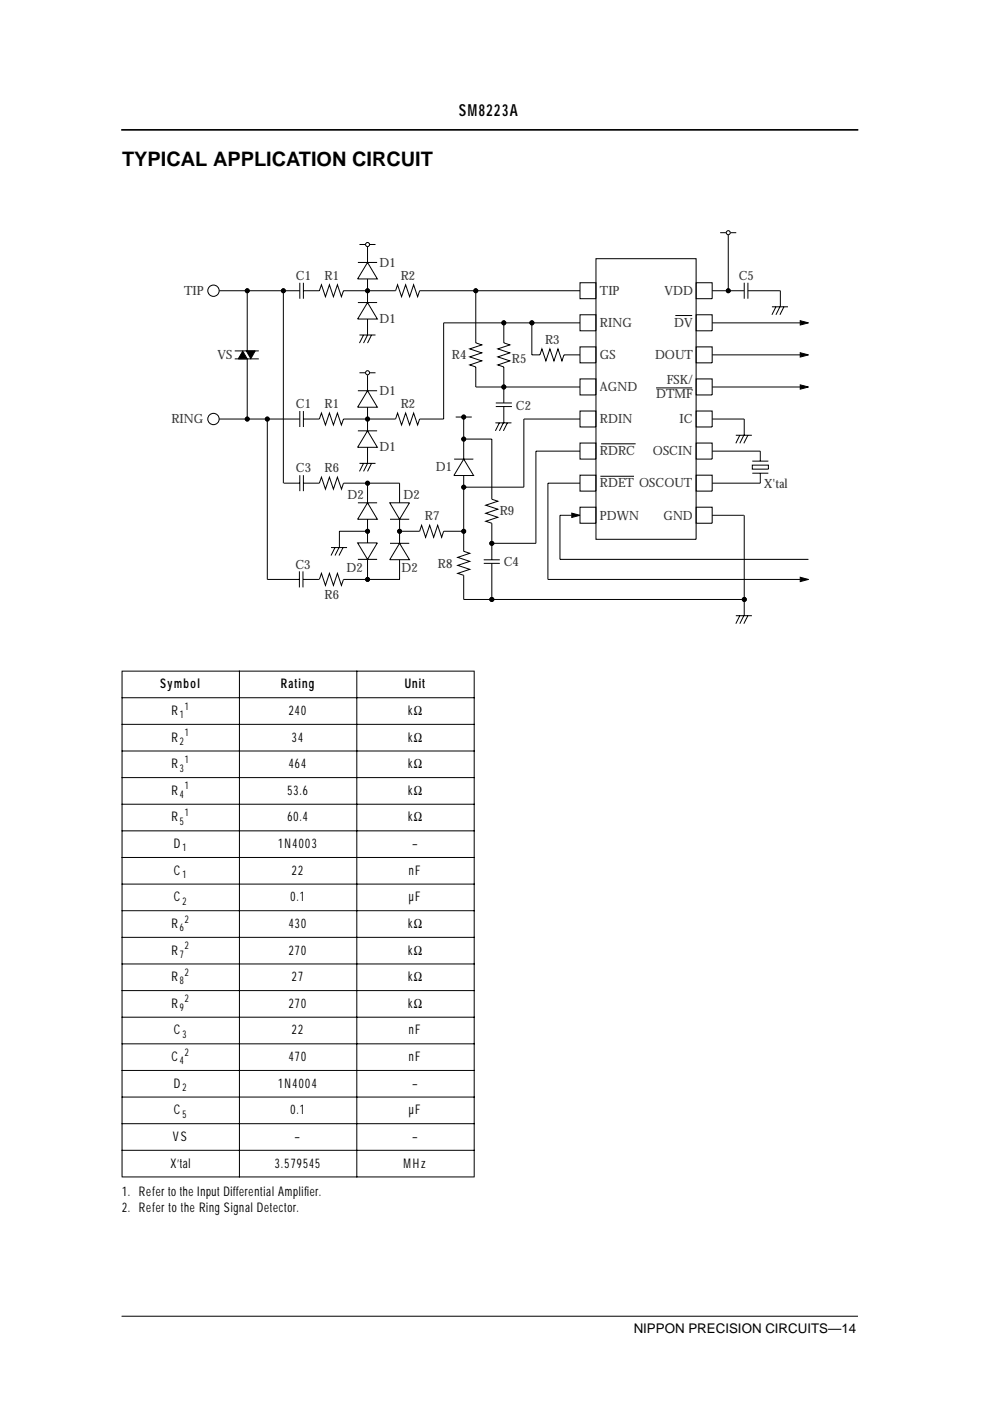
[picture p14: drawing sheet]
<svg xmlns="http://www.w3.org/2000/svg" width="210mm" height="297mm" viewBox="0 0 210 297" stroke-linecap="round" stroke-linejoin="round" font-family="sans-serif">
<defs><g id="words">
<text font-size="4.2" x="25.9" y="35.3">TYPICAL APPLICATION CIRCUIT</text>
<text font-size="3.5" x="97.3" y="24.6">SM8223A</text>
<g font-size="2.8">
<text x="33.9" y="145.9">Symbol</text>
<text x="59.5" y="145.9">Rating</text>
<text x="85.8" y="145.9">Unit</text>
<text x="36.3" y="151.6">R</text>
<text x="61.2" y="151.6">240</text>
<text x="86.5" y="151.6">kΩ</text>
<text x="36.3" y="157.2">R</text>
<text x="61.9" y="157.2">34</text>
<text x="86.5" y="157.2">kΩ</text>
<text x="36.3" y="162.9">R</text>
<text x="61.2" y="162.9">464</text>
<text x="86.5" y="162.9">kΩ</text>
<text x="36.3" y="168.5">R</text>
<text x="60.9" y="168.5">53.6</text>
<text x="86.5" y="168.5">kΩ</text>
<text x="36.3" y="174.2">R</text>
<text x="36.9" y="179.8">D</text>
<text x="59" y="179.8">1N4003</text>
<text x="60.9" y="174.2">60.4</text>
<text x="86.5" y="174.2">kΩ</text>
<text x="87.4" y="179.8">–</text>
<text x="36.9" y="185.4">C</text>
<text x="61.9" y="185.4">22</text>
<text x="86.7" y="185.4">nF</text>
<text x="36.9" y="191.1">C</text>
<text x="61.6" y="191.1">0.1</text>
<text x="86.7" y="191.1">µF</text>
<text x="36.3" y="196.7">R</text>
<text x="61.2" y="196.7">430</text>
<text x="86.5" y="196.7">kΩ</text>
<text x="36.3" y="202.4">R</text>
<text x="61.2" y="202.4">270</text>
<text x="86.5" y="202.4">kΩ</text>
<text x="36.3" y="208">R</text>
<text x="61.9" y="208">27</text>
<text x="86.5" y="208">kΩ</text>
<text x="36.3" y="213.7">R</text>
<text x="61.2" y="213.7">270</text>
<text x="86.5" y="213.7">kΩ</text>
<text x="36.9" y="219.3">C</text>
<text x="61.9" y="219.3">22</text>
<text x="86.7" y="219.3">nF</text>
<text x="36.3" y="225">C</text>
<text x="61.2" y="225">470</text>
<text x="86.7" y="225">nF</text>
<text x="36.9" y="230.6">D</text>
<text x="59" y="230.6">1N4004</text>
<text x="87.4" y="230.6">–</text>
<text x="36.9" y="236.2">C</text>
<text x="61.6" y="236.2">0.1</text>
<text x="86.7" y="236.2">µF</text>
<text x="36.7" y="241.9">VS</text>
<text x="62.5" y="241.9">–</text>
<text x="87.4" y="241.9">–</text>
<text x="36.2" y="247.5">X’tal</text>
<text x="58.3" y="247.5">3.579545</text>
<text x="85.6" y="247.5">MHz</text>
<text x="25.9" y="253.5">1. Refer to the Input Differential Amplif</text>
<text x="25.9" y="256.9">2. Refer to the Ring Signal Detector.</text>
<text x="64.5" y="253.5">ier.</text>
<text x="134.4" y="282.7">NIPPON PRECISION CIRCUITS—14</text>
</g>
<g font-size="2.7" fill="#363539">
<text x="62.7" y="59.3">C1</text>
<text x="68.8" y="59.3">R1</text>
<text x="80.5" y="56.6">D1</text>
<text x="85" y="59.3">R2</text>
<text x="156.6" y="59.3">C5</text>
<text x="39" y="62.5">TIP</text>
<text x="127.2" y="62.5">TIP</text>
<text x="140.9" y="62.5">VDD</text>
<text x="80.5" y="68.5">D1</text>
<text x="127.2" y="69.3">RING</text>
<text x="142.9" y="69.3">DV</text>
<text x="46.1" y="76.1">VS</text>
<text x="95.8" y="76.1">R4</text>
<text x="108.5" y="77">R5</text>
<text x="115.6" y="72.9">R3</text>
<text x="127.2" y="76.1">GS</text>
<text x="138.9" y="76.1">DOUT</text>
<text x="80.5" y="83.8">D1</text>
<text x="127.2" y="82.9">AGND</text>
<text x="141.3" y="81.4">FSK/</text>
<text x="36.3" y="89.7">RING</text>
<text x="62.7" y="86.5">C1</text>
<text x="68.8" y="86.5">R1</text>
<text x="85" y="86.5">R2</text>
<text x="109.4" y="86.8">C2</text>
<text x="127.2" y="89.7">RDIN</text>
<text x="139.1" y="84.4">DTMF</text>
<text x="144" y="89.7">IC</text>
<text x="80.5" y="95.7">D1</text>
<text x="62.7" y="100.1">C3</text>
<text x="68.8" y="100.1">R6</text>
<text x="92.4" y="99.9">D1</text>
<text x="127.2" y="96.5">RDRC</text>
<text x="138.4" y="96.5">OSCIN</text>
<text x="73.7" y="105.9">D2</text>
<text x="85.6" y="105.9">D2</text>
<text x="127.2" y="103.3">RDET OSCOUT</text>
<text x="162" y="103.5">X'tal</text>
<text x="90.1" y="110.3">R7</text>
<text x="106" y="109.3">R9</text>
<text x="127.2" y="110.1">PDWN</text>
<text x="140.7" y="110.1">GND</text>
<text x="62.6" y="120.5">C3</text>
<text x="73.5" y="121.2">D2</text>
<text x="85.1" y="121.2">D2</text>
<text x="92.9" y="120.3">R8</text>
<text x="106.8" y="120">C4</text>
<text x="68.8" y="127.1">R6</text>
</g>
<g font-size="2.3">
<text x="38.1" y="152.3">1</text>
<text x="39.2" y="150.5">1</text>
<text x="38.1" y="157.9">2</text>
<text x="39.2" y="156.1">1</text>
<text x="39.2" y="161.7">1</text>
<text x="38.1" y="163.6">3</text>
<text x="39.2" y="167.4">1</text>
<text x="38.1" y="169.2">4</text>
<text x="39.2" y="173">1</text>
<text x="38.1" y="174.9">5</text>
<text x="38.7" y="180.5">1</text>
<text x="38.7" y="186.2">1</text>
<text x="38.7" y="191.8">2</text>
<text x="38.1" y="197.4">6</text>
<text x="39.2" y="195.6">2</text>
<text x="38.1" y="203.1">7</text>
<text x="39.2" y="201.3">2</text>
<text x="38.1" y="208.7">8</text>
<text x="39.2" y="206.9">2</text>
<text x="38.1" y="214.4">9</text>
<text x="39.2" y="212.5">2</text>
<text x="38.7" y="220">3</text>
<text x="38.1" y="225.7">4</text>
<text x="39.2" y="223.8">2</text>
<text x="38.7" y="231.3">2</text>
<text x="38.7" y="237">5</text>
</g>
</g></defs>
<path d="M25.9 27.5h155.9" fill="none" stroke="#000" stroke-width=".35"/>
<g fill="none" stroke="#000" stroke-width=".21">
<path d="M63.6 60v3.3M64.3 60v3.3M75.9 55.6h4.1M76.2 51.8h3.4M77.9 55.6l2.1 3.5h-4.2zM77.9 52.3v3.3M77.9 59.1v5M154.4 49.8v11.8M157.8 60v3.3M158.6 60v3.3M46.5 61.6h17.1M49.8 74.4h5.1"/>
<path d="M49.8 76.1h5.1M51.5 74.4l.9 1.7h-1.9zM52.2 74.4h1.9l-.9 1.6zM52.4 61.6v12.8M52.4 76.1v12.7M60.1 61.6v40.8M64.3 61.6h3.4l.5-1.2 .8 2.5 .8-2.5 .9 2.5 .8-2.5 .9 2.5 .4-1.3h11.1l.4-1.2 .8 2.5 .9-2.5 .9 2.5 .8-2.5 .8 2.5 .5-1.3h34M75.9 64.1h4.1M76.2 71h3.4M77.1 71l-.9 1.7M77.9 64.1l2.1 3.5h-4.2zM77.9 67.6v3.4l-.8 1.7"/>
<path d="M77.9 79.5v3.3M78.8 71l-.9 1.7M100.9 61.6v11.1l1.2 .4-2.5 .9 2.5 .8-2.5 .9 2.5 .8-2.5 .9 1.3 .4v4.3h22.1M106.8 68.5v4.2l1.3 .4-2.6 .9 2.6 .8-2.6 .9 2.6 .8-2.6 .9 1.3 .4v7.6M112.8 68.5v6.7h1.7l.4-1.2 .8 2.5 .9-2.5 .9 2.5 .8-2.5 .8 2.5 .5-1.3h3.4M123 68.5h-28.9v20.3h-5.1l-.5 1.3-.8-2.5-.8 2.5-.9-2.5-.9 2.5-.8-2.5-.4 1.2h-11.1l-.4 1.3-.9-2.5-.8 2.5-.9-2.5-.8 2.5-.8-2.5-.5 1.2h-3.4M143.2 66.9h3.6M151 75.2h18.7M151 68.5h18.7M151 61.6h6.8M158.6 61.6h6.8M163.7 65h3.4"/>
<path d="M164.5 65l-.8 1.7M165.4 65l-.9 1.7M165.4 61.6v3.5M166.2 65l-.8 1.7M169.7 74.8l1.7 .4-1.7 .5zM169.7 68l1.7 .5-1.7 .4zM46.5 88.8h17.1M56.7 88.8v34h6.8M63.6 87.1v3.4M64.3 87.1v3.4M75.9 82.8h4.1M75.9 91.3h4.1"/>
<path d="M76.2 98.2h3.4M77.1 98.2l-.9 1.7M77.9 82.8l2.1 3.5h-4.2zM77.9 91.3l2.1 3.5h-4.2zM77.9 86.3v5M77.9 94.8v3.4l-.8 1.7M78.8 98.2l-.9 1.7M96.3 97.3h4.1M96.6 88.4h3.4M98.3 93.1h6v12.7l1.2 .5-2.5 .8 2.5 .9-2.5 .8 2.5 .9-2.5 .8 1.3 .4v7.7M98.3 97.3l2.1 3.5h-4.2zM98.3 88.4v8.9"/>
<path d="M105 89.7h3.4M105.1 86.2h3.4M105.1 85.4h3.4M105.9 89.7l-.9 1.6M106.7 89.7l-.8 1.6M106.8 86.2v3.5M107.6 89.7l-.9 1.6M123 95.7h-9.4v19.5h-9.3M123 88.8h-11.9v14.5h-12.8M127.5 94.1h7.3M139.1 82.2h7.7M151 88.8h6.8v3.5"/>
<path d="M151 95.7h10.2v2.1M151 82.1h18.7M156 92.3h3.4M156.9 92.3l-.9 1.7M157.7 92.3l-.8 1.7M158.6 92.3l-.9 1.7M159.5 98.6h3.4v.9h-3.4zM159.5 97.8h3.4M169.7 81.6l1.7 .5-1.7 .4zM60.2 102.4h3.4M63.6 100.7v3.4M64.3 102.4h3.4l.5-1.2 .8 2.5 .8-2.5 .9 2.5 .8-2.5 .9 2.5 .4-1.3h11.9v4.2"/>
<path d="M64.3 100.7v3.4M70.2 116.1h3.4M71 116.1l-.8 1.7M71.9 116.1l-.9 1.7M72.7 116.1l-.8 1.7M75.8 115.1h4.2l-2.1 3.5zM75.9 118.6h4.1M75.9 106.6h4.1M77.9 106.6l2.1 3.5h-4.2zM77.9 102.4v4.1M77.9 110.1v5M77.9 118.6v4.2"/>
<path d="M77.9 112.6h-5.9v3.5M82.6 106.6h4.2l-2.1 3.5zM82.7 115.2h4.1M82.7 110.1h4.1M84.7 112.6h4.3l.4-1.2 .8 2.5 .9-2.5 .8 2.5 .9-2.5 .8 2.5 .5-1.3h4.2M84.7 115.2l2.1 3.5h-4.2zM84.7 118.7v4.1h-11.9l-.4 1.3-.9-2.5-.8 2.5-.9-2.5-.8 2.5-.8-2.5-.5 1.2M84.7 110.1v5.1M98.3 100.8v16.1l1.3 .4-2.6 .9 2.6 .8-2.6 .9 2.6 .8-2.6 .9 1.3 .4v5.1h59.5M102.6 119.4h3.4M102.6 118.7h3.4M104.3 119.4v7.7"/>
<path d="M121.2 109.2h-2.5v9.4h52.7M121.2 108.8l1.8 .5-1.8 .4zM123 102.4h-6.8v20.4h53.5M127.3 101h7.1M151 109.2h6.7M157.8 109.2v21.4M159.5 100.3h3.4M161.2 100.3v2.1h-10.2M63.5 121.1v3.4M64.2 122.8h3.4M64.2 121.1v3.4M156 130.5h3.4"/>
<path d="M156.9 130.5l-.9 1.7M157.7 130.5l-.8 1.7M158.6 130.5l-.9 1.7M169.7 122.4l1.7 .5-1.7 .4zM25.9 279.1h155.9"/>
<circle cx="52.4" cy="61.6" r=".43"/>
<circle cx="60.1" cy="61.6" r=".43"/>
<circle cx="77.9" cy="61.6" r=".43"/>
<circle cx="100.9" cy="61.6" r=".43"/>
<circle cx="106.8" cy="68.4" r=".43"/>
<circle cx="112.8" cy="68.4" r=".44"/>
<circle cx="154.4" cy="61.6" r=".43"/>
<circle cx="52.4" cy="88.8" r=".43"/>
<circle cx="56.7" cy="88.8" r=".43"/>
<circle cx="77.9" cy="88.8" r=".43"/>
<circle cx="98.3" cy="93.1" r=".43"/>
<circle cx="98.3" cy="88.4" r=".43"/>
<circle cx="106.8" cy="82" r=".43"/>
<circle cx="77.9" cy="102.4" r=".43"/>
<circle cx="77.9" cy="112.6" r=".43"/>
<circle cx="84.7" cy="112.6" r=".43"/>
<circle cx="98.3" cy="112.6" r=".43"/>
<circle cx="98.3" cy="103.3" r=".43"/>
<circle cx="104.3" cy="115.2" r=".43"/>
<circle cx="77.9" cy="122.9" r=".43"/>
<circle cx="104.3" cy="127.1" r=".44"/>
<circle cx="157.8" cy="127.1" r=".44"/>
</g>
<g fill="#000">
<path d="M51.5 74.4l.9 1.7h-1.9zM52.2 74.4h1.9l-.9 1.6zM169.7 74.8l1.7 .4-1.7 .5zM169.7 68l1.7 .4-1.7 .5zM169.7 81.6l1.7 .4-1.7 .5zM121.2 108.8l1.8 .4-1.8 .5zM169.7 122.4l1.7 .4-1.7 .5z"/>
<circle cx="52.4" cy="61.6" r=".5"/>
<circle cx="60.1" cy="61.6" r=".5"/>
<circle cx="77.9" cy="61.6" r=".5"/>
<circle cx="100.9" cy="61.6" r=".5"/>
<circle cx="106.8" cy="68.4" r=".51"/>
<circle cx="112.8" cy="68.4" r=".51"/>
<circle cx="154.4" cy="61.6" r=".5"/>
<circle cx="52.4" cy="88.8" r=".5"/>
<circle cx="56.7" cy="88.8" r=".5"/>
<circle cx="77.9" cy="88.8" r=".5"/>
<circle cx="98.3" cy="88.4" r=".5"/>
<circle cx="98.3" cy="93.1" r=".5"/>
<circle cx="106.8" cy="82" r=".51"/>
<circle cx="77.9" cy="102.4" r=".5"/>
<circle cx="77.9" cy="112.6" r=".5"/>
<circle cx="84.7" cy="112.6" r=".5"/>
<circle cx="98.3" cy="112.6" r=".5"/>
<circle cx="98.3" cy="103.3" r=".5"/>
<circle cx="104.3" cy="115.2" r=".51"/>
<circle cx="77.9" cy="122.9" r=".5"/>
<circle cx="104.3" cy="127.1" r=".51"/>
<circle cx="157.8" cy="127.1" r=".51"/>
</g>
<g fill="none" stroke="#000" stroke-width=".22">
<path d="M123 59.9h3.4v3.4h-3.4zM126.4 54.8h21.2v59.5h-21.2zM147.6 59.9h3.4v3.4h-3.4zM123 66.7h3.4v3.4h-3.4zM123 73.5h3.4v3.4h-3.4zM147.6 66.7h3.4v3.4h-3.4zM147.6 73.5h3.4v3.4h-3.4zM123 80.3h3.4v3.4h-3.4zM123 87.1h3.4v3.4h-3.4zM123 93.9h3.4v3.4h-3.4zM147.6 80.3h3.4v3.4h-3.4zM147.6 87.1h3.4v3.4h-3.4z"/>
<path d="M147.6 93.9h3.4v3.4h-3.4zM123 100.7h3.4v3.4h-3.4zM123 107.5h3.4v3.4h-3.4zM147.6 100.7h3.4v3.4h-3.4zM147.6 107.5h3.4v3.4h-3.4z"/>
<circle cx="45.3" cy="61.6" r="1.2"/>
<circle cx="45.3" cy="88.8" r="1.2"/>
</g>
<circle cx="77.9" cy="51.8" r=".51" fill="#fff"/>
<g fill="none" stroke="#000" stroke-width=".21">
<path d="M76.2 79h3.4"/>
<circle cx="77.9" cy="51.8" r=".43"/>
</g>
<circle cx="77.9" cy="79" r=".51" fill="#fff"/>
<g fill="none" stroke="#000" stroke-width=".21">
<path d="M152.7 49.3h3.4"/>
<circle cx="77.9" cy="79" r=".43"/>
</g>
<circle cx="154.4" cy="49.3" r=".5" fill="#fff"/>
<g fill="none" stroke="#000" stroke-width=".21">
<path d="M25.8 142.3h74.8M25.8 147.9h74.8M25.8 153.6h74.8M25.8 159.2h74.8M25.9 142.4v107M50.8 142.2v107.4M75.7 142.2v107.4M100.5 142.4v107M25.8 164.9h74.8M25.8 170.5h74.8M25.8 176.2h74.8M25.8 181.8h74.8"/>
<path d="M25.8 187.4h74.8M25.8 193.1h74.8M25.8 198.7h74.8M25.8 204.4h74.8M25.8 210h74.8M25.8 215.7h74.8M25.8 221.3h74.8M25.8 227h74.8M25.8 232.6h74.8M25.8 238.2h74.8M25.8 243.9h74.8M25.8 249.5h74.8"/>
<circle cx="154.4" cy="49.3" r=".43"/>
</g>
<use href="#words"/>
</svg>
